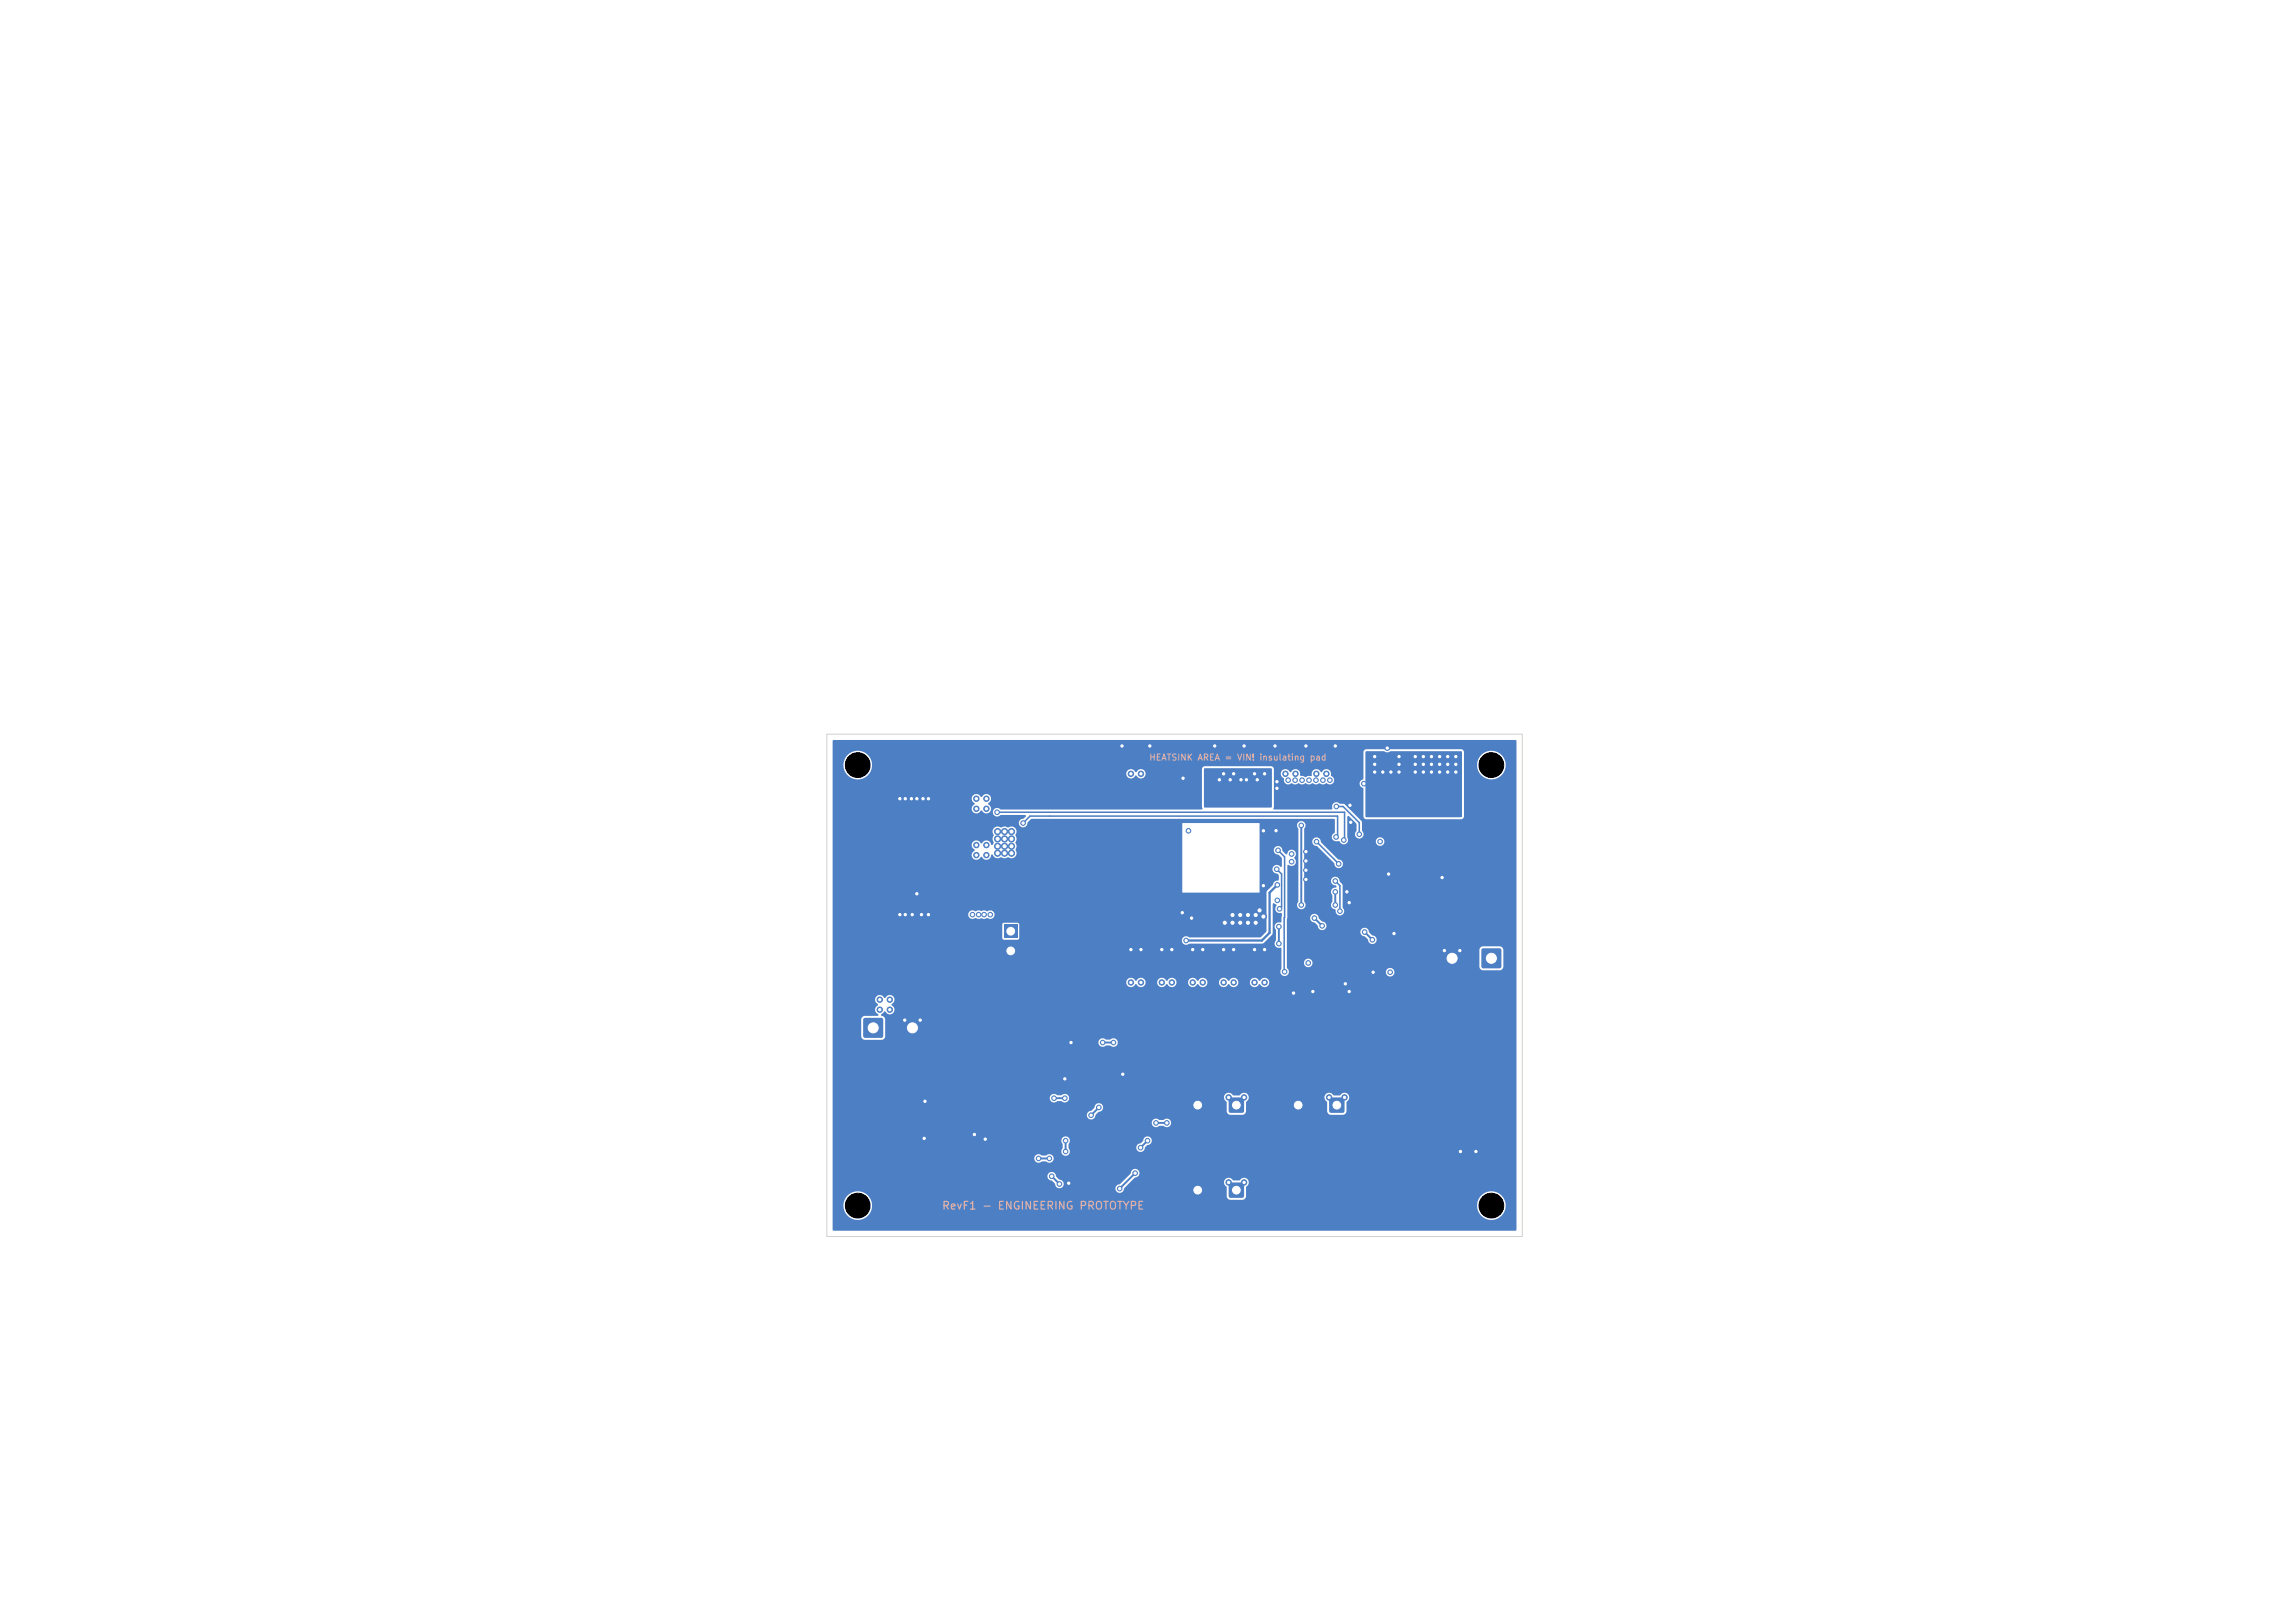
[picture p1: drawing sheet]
<svg xmlns="http://www.w3.org/2000/svg" width="297mm" height="210mm" viewBox="0 0 297 210" stroke-linecap="round" stroke-linejoin="round" font-family="sans-serif">
<defs><g id="words">
<text font-size="1" fill="#e8b2a7" x="121.8" y="156.8">RevF1 - ENGINEERING PROTOTYPE</text>
<text font-size=".8" fill="#e8b2a7" x="148.7" y="98.6">HEATSINK AREA = VIN! insulating pad</text>
</g></defs>
<path d="M159.1 153.1l.2-.1h1.5l.1 .1 .1 .2v1.5l-.1 .1-.1 .1h-1.5l-.2-.1-.1-.1v-1.5z" fill="#4d7fc4"/>
<circle cx="155" cy="154" r="1" fill="#4d7fc4" stroke="#4d7fc4" stroke-width=".13"/>
<path d="M191.8 122.8l.2-.1h2.1l.1 .1 .1 .2v2.1l-.1 .1-.1 .1h-2.1l-.2-.1-.1-.1v-2.1z" fill="#4d7fc4"/>
<circle cx="187.9" cy="124" r="1.3" fill="#4d7fc4" stroke="#4d7fc4" stroke-width=".13"/>
<path d="M130 119.7h1.7v1.7h-1.7z" fill="#4d7fc4"/>
<circle cx="130.8" cy="123" r=".85" fill="#4d7fc4" stroke="#4d7fc4" stroke-width=".13"/>
<path d="M159.1 142.1l.2-.1h1.5l.1 .1 .1 .2v1.5l-.1 .1-.1 .1h-1.5l-.2-.1-.1-.1v-1.5z" fill="#4d7fc4"/>
<circle cx="155" cy="143" r="1" fill="#4d7fc4" stroke="#4d7fc4" stroke-width=".13"/>
<path d="M111.8 131.8l.2-.1h2.1l.1 .1 .1 .2v2.1l-.1 .1-.1 .1h-2.1l-.2-.1-.1-.1v-2.1z" fill="#4d7fc4"/>
<circle cx="118.1" cy="133" r="1.3" fill="#4d7fc4" stroke="#4d7fc4" stroke-width=".13"/>
<path d="M172.1 142.1l.2-.1h1.5l.1 .1 .1 .2v1.5l-.1 .1-.1 .1h-1.5l-.2-.1-.1-.1v-1.5z" fill="#4d7fc4"/>
<g fill="#4d7fc4" stroke="#4d7fc4" stroke-width=".13">
<circle cx="168" cy="143" r="1"/>
<circle cx="168.5" cy="101" r=".3"/>
<circle cx="183.2" cy="98.9" r=".3"/>
<circle cx="178.6" cy="108.9" r=".3"/>
<circle cx="167.7" cy="100.1" r=".35"/>
<circle cx="146.4" cy="100.1" r=".35"/>
<circle cx="162.4" cy="127.1" r=".35"/>
<circle cx="177.9" cy="97.9" r=".3"/>
<circle cx="162.7" cy="100.9" r=".3"/>
<circle cx="183.2" cy="99.9" r=".3"/>
<circle cx="174" cy="142" r=".35"/>
<circle cx="180" cy="99.9" r=".3"/>
<circle cx="185.3" cy="97.9" r=".3"/>
<circle cx="188.4" cy="98.9" r=".3"/>
<circle cx="185.3" cy="99.9" r=".3"/>
<circle cx="151.7" cy="127.1" r=".35"/>
<circle cx="188.4" cy="97.9" r=".3"/>
<circle cx="185.3" cy="98.9" r=".3"/>
<circle cx="181.1" cy="98.9" r=".3"/>
<circle cx="163.7" cy="100.1" r=".35"/>
<circle cx="184.2" cy="99.9" r=".3"/>
<circle cx="163.7" cy="127.1" r=".35"/>
<circle cx="147.7" cy="100.1" r=".35"/>
<circle cx="157.8" cy="100.9" r=".3"/>
<circle cx="188.4" cy="99.9" r=".3"/>
<circle cx="176.5" cy="101.4" r=".3"/>
<circle cx="167.2" cy="111.5" r=".3"/>
<circle cx="155.7" cy="127.1" r=".35"/>
<circle cx="158.4" cy="127.1" r=".35"/>
<circle cx="186.3" cy="98.9" r=".3"/>
<circle cx="170.3" cy="101" r=".3"/>
<circle cx="183.2" cy="97.9" r=".3"/>
<circle cx="159.2" cy="100.9" r=".3"/>
<circle cx="187.4" cy="99.9" r=".3"/>
<circle cx="161.3" cy="100.9" r=".3"/>
<circle cx="146.4" cy="127.1" r=".35"/>
<circle cx="159" cy="142" r=".35"/>
<circle cx="147.7" cy="127.1" r=".35"/>
<circle cx="181.1" cy="97.9" r=".3"/>
<circle cx="159.7" cy="100.1" r=".35"/>
<circle cx="172" cy="142" r=".35"/>
<circle cx="160.6" cy="100.9" r=".3"/>
<circle cx="159.7" cy="127.1" r=".35"/>
<circle cx="171.7" cy="100.1" r=".35"/>
<circle cx="177.9" cy="99.9" r=".3"/>
<circle cx="179" cy="99.9" r=".3"/>
<circle cx="154.4" cy="127.1" r=".35"/>
<circle cx="186.3" cy="97.9" r=".3"/>
<circle cx="161" cy="153" r=".35"/>
<circle cx="172.1" cy="101" r=".3"/>
<circle cx="184.2" cy="97.9" r=".3"/>
<circle cx="167.6" cy="101" r=".3"/>
<circle cx="159" cy="153" r=".35"/>
<circle cx="170.4" cy="100.1" r=".35"/>
<circle cx="161" cy="142" r=".35"/>
<circle cx="177.9" cy="98.9" r=".3"/>
<circle cx="184.2" cy="98.9" r=".3"/>
<circle cx="187.4" cy="98.9" r=".3"/>
<circle cx="186.3" cy="99.9" r=".3"/>
<circle cx="150.4" cy="127.1" r=".35"/>
<circle cx="169.3" cy="124.6" r=".3"/>
<circle cx="179.9" cy="125.8" r=".3"/>
<circle cx="171.2" cy="101" r=".3"/>
<circle cx="181.1" cy="99.9" r=".3"/>
<circle cx="187.4" cy="97.9" r=".3"/>
<circle cx="166.7" cy="101" r=".3"/>
<circle cx="169.4" cy="101" r=".3"/>
<circle cx="158.4" cy="100.1" r=".35"/>
<circle cx="166.4" cy="100.1" r=".35"/>
<circle cx="162.4" cy="100.1" r=".35"/>
<circle cx="169" cy="113.8" r=".3"/>
<circle cx="174.6" cy="116.8" r=".3"/>
<circle cx="172.8" cy="96.5" r=".3"/>
<circle cx="119.1" cy="132" r=".35"/>
<circle cx="120.2" cy="103.4" r=".3"/>
<circle cx="116.5" cy="118.4" r=".3"/>
<circle cx="150.4" cy="122.9" r=".35"/>
<circle cx="165.3" cy="101.1" r=".3"/>
<circle cx="174.7" cy="104.2" r=".3"/>
<circle cx="119.7" cy="142.5" r=".3"/>
<circle cx="137.8" cy="139.6" r=".3"/>
<circle cx="177.7" cy="125.8" r=".3"/>
<circle cx="174.1" cy="127.3" r=".3"/>
<circle cx="147.7" cy="122.9" r=".35"/>
<circle cx="163.5" cy="118.6" r=".4"/>
<circle cx="138.3" cy="153.1" r=".3"/>
<circle cx="159.7" cy="122.9" r=".35"/>
<circle cx="160.5" cy="118.4" r=".4"/>
<circle cx="117.2" cy="118.4" r=".3"/>
<circle cx="145.2" cy="96.5" r=".3"/>
<circle cx="138.6" cy="134.9" r=".3"/>
<circle cx="118" cy="103.4" r=".3"/>
<circle cx="186.6" cy="113.5" r=".3"/>
<circle cx="153.1" cy="100.7" r=".35"/>
<circle cx="163.5" cy="114.6" r=".3"/>
<circle cx="179.5" cy="96.8" r=".3"/>
<circle cx="174.6" cy="128.3" r=".3"/>
<circle cx="167.4" cy="128.5" r=".3"/>
<circle cx="174.8" cy="106.4" r=".3"/>
<circle cx="179.7" cy="113.1" r=".3"/>
<circle cx="154.2" cy="118.8" r=".3"/>
<circle cx="146.4" cy="122.9" r=".35"/>
<circle cx="118.1" cy="118.4" r=".3"/>
<circle cx="165.1" cy="107.5" r=".3"/>
<circle cx="118.7" cy="115.7" r=".3"/>
<circle cx="155.7" cy="122.9" r=".35"/>
<circle cx="120.2" cy="118.4" r=".3"/>
<circle cx="116.5" cy="103.4" r=".3"/>
<circle cx="126.1" cy="146.8" r=".3"/>
<circle cx="162.5" cy="118.4" r=".4"/>
<circle cx="119.6" cy="147.3" r=".3"/>
<circle cx="158.5" cy="119.4" r=".4"/>
<circle cx="169" cy="111.4" r=".3"/>
<circle cx="169.9" cy="128.3" r=".3"/>
<circle cx="118.7" cy="103.4" r=".3"/>
<circle cx="163.5" cy="107.5" r=".3"/>
<circle cx="160.5" cy="119.4" r=".4"/>
<circle cx="174.3" cy="115.4" r=".3"/>
<circle cx="117.2" cy="103.4" r=".3"/>
<circle cx="188.9" cy="123" r=".35"/>
<circle cx="165.3" cy="102" r=".3"/>
<circle cx="154.4" cy="122.9" r=".35"/>
<circle cx="169" cy="96.5" r=".3"/>
<circle cx="153" cy="118.1" r=".35"/>
<circle cx="159.5" cy="119.4" r=".4"/>
<circle cx="169" cy="112.6" r=".3"/>
<circle cx="165" cy="96.5" r=".3"/>
<circle cx="119.3" cy="118.4" r=".3"/>
<circle cx="189" cy="149" r=".35"/>
<circle cx="161.5" cy="119.4" r=".4"/>
<circle cx="180.4" cy="120.8" r=".3"/>
<circle cx="145.3" cy="139" r=".3"/>
<circle cx="117.1" cy="132" r=".35"/>
<circle cx="191" cy="149" r=".35"/>
<circle cx="127.5" cy="147.4" r=".3"/>
<circle cx="162.5" cy="119.4" r=".4"/>
<circle cx="161" cy="96.5" r=".3"/>
<circle cx="162.4" cy="122.9" r=".35"/>
<circle cx="186.9" cy="123" r=".35"/>
<circle cx="159.5" cy="118.4" r=".4"/>
<circle cx="151.7" cy="122.9" r=".35"/>
<circle cx="158.4" cy="122.9" r=".35"/>
<circle cx="148.8" cy="96.5" r=".3"/>
<circle cx="163.7" cy="122.9" r=".35"/>
<circle cx="119.5" cy="103.4" r=".3"/>
<circle cx="169" cy="110.2" r=".3"/>
<circle cx="163" cy="117.8" r=".4"/>
<circle cx="161.5" cy="118.4" r=".4"/>
<circle cx="157.2" cy="96.5" r=".3"/>
<circle cx="173.4" cy="117.9" r=".3"/>
<circle cx="172.8" cy="114" r=".3"/>
<circle cx="132.4" cy="106.5" r=".3"/>
<circle cx="172.9" cy="108.3" r=".3"/>
<circle cx="167.2" cy="110.5" r=".3"/>
<circle cx="126.4" cy="110.7" r=".35"/>
<circle cx="129" cy="105.1" r=".3"/>
<circle cx="130.9" cy="107.6" r=".4"/>
<circle cx="129.1" cy="107.6" r=".4"/>
<circle cx="127.7" cy="109.4" r=".35"/>
<circle cx="129.1" cy="108.5" r=".4"/>
<circle cx="115.2" cy="129.4" r=".35"/>
<circle cx="125.9" cy="118.4" r=".3"/>
<circle cx="126.4" cy="104.7" r=".35"/>
<circle cx="113.9" cy="130.6" r=".35"/>
<circle cx="129.1" cy="109.5" r=".4"/>
<circle cx="115.2" cy="130.6" r=".35"/>
<circle cx="127.7" cy="103.4" r=".35"/>
<circle cx="130.9" cy="109.5" r=".4"/>
<circle cx="130" cy="107.6" r=".4"/>
<circle cx="126.7" cy="118.4" r=".3"/>
<circle cx="130" cy="108.5" r=".4"/>
<circle cx="130" cy="110.4" r=".4"/>
<circle cx="113.9" cy="129.4" r=".35"/>
<circle cx="126.4" cy="109.4" r=".35"/>
<circle cx="129.1" cy="110.4" r=".4"/>
<circle cx="127.7" cy="110.7" r=".35"/>
<circle cx="130.9" cy="110.4" r=".4"/>
<circle cx="127.4" cy="118.4" r=".3"/>
<circle cx="173.9" cy="108.7" r=".3"/>
<circle cx="127.7" cy="104.7" r=".35"/>
<circle cx="130.9" cy="108.5" r=".4"/>
<circle cx="130" cy="109.5" r=".4"/>
<circle cx="128.2" cy="118.4" r=".3"/>
<circle cx="126.4" cy="103.4" r=".35"/>
<circle cx="172.8" cy="115.4" r=".3"/>
<circle cx="165.5" cy="119.9" r=".3"/>
<circle cx="172.8" cy="117.1" r=".3"/>
<circle cx="165.5" cy="122.1" r=".3"/>
<circle cx="137.1" cy="153.2" r=".3"/>
<circle cx="146.9" cy="151.8" r=".3"/>
<circle cx="148.5" cy="147.6" r=".3"/>
<circle cx="144.9" cy="153.8" r=".3"/>
<circle cx="147.6" cy="148.5" r=".3"/>
<circle cx="151" cy="145.3" r=".3"/>
<circle cx="136.1" cy="152.2" r=".3"/>
<circle cx="149.6" cy="145.3" r=".3"/>
<circle cx="177.6" cy="121.6" r=".3"/>
<circle cx="168.4" cy="117.1" r=".3"/>
<circle cx="176.6" cy="120.6" r=".3"/>
<circle cx="137.9" cy="149" r=".3"/>
<circle cx="142.2" cy="143.3" r=".3"/>
<circle cx="141.2" cy="144.3" r=".3"/>
<circle cx="137.9" cy="147.6" r=".3"/>
<circle cx="134.4" cy="149.9" r=".3"/>
<circle cx="170.1" cy="118.8" r=".3"/>
<circle cx="168.4" cy="106.8" r=".3"/>
<circle cx="135.8" cy="149.9" r=".3"/>
<circle cx="171.1" cy="119.8" r=".3"/>
<circle cx="165.4" cy="110" r=".3"/>
<circle cx="166.2" cy="125.7" r=".3"/>
<circle cx="175.9" cy="108" r=".3"/>
<circle cx="172.9" cy="104.4" r=".3"/>
<circle cx="170.4" cy="108.9" r=".3"/>
<circle cx="173.2" cy="111.8" r=".3"/>
<circle cx="153.8" cy="107.5" r=".3"/>
<circle cx="165.3" cy="116.5" r=".3"/>
<circle cx="165.3" cy="114.5" r=".3"/>
<circle cx="153.5" cy="121.7" r=".3"/>
<circle cx="165.2" cy="112.5" r=".3"/>
<circle cx="165.6" cy="117.6" r=".3"/>
<circle cx="137.8" cy="142.1" r=".3"/>
<circle cx="136.4" cy="142.1" r=".3"/>
<circle cx="142.7" cy="134.9" r=".3"/>
<circle cx="144.1" cy="134.9" r=".3"/>
</g>
<path d="M129 105.1h45v3.6h-.1M132.4 106.5l.9-.9h39.8v2.9M165.2 112.5l.7 .6v4.2l-.3 .3M165.4 110l.8 .9v14.8M170.4 108.9l2.8 2.9M172.8 114l.6 .6v3.3M172.9 108.3h.1M172.9 104.4h.9l2.1 2.1v1.5" fill="none" stroke="#4d7fc4" stroke-width=".2"/>
<g fill="none" stroke="#4d7fc4" stroke-width=".25">
<path d="M165.5 119.9v2.2M168.4 106.8v10.3M170.1 118.8l1 1M172.8 115.4v1.7M142.7 134.9h1.4M176.6 120.6l1 1M134.4 149.9h1.4M136.1 152.2l1 1M136.4 142.1h1.4M137.9 147.6v1.4M142.2 143.3l-1 1M146.9 151.8l-2 2"/>
<path d="M148.5 147.6l-.9 .9M149.6 145.3h1.4"/>
</g>
<path d="M165.3 114.5l-1 1v5.2l-1 1h-9.8" fill="none" stroke="#4d7fc4" stroke-width=".3"/>
<g fill="#4d7fc4">
<path d="M155.9 99.4h8.6l.1 .1v4.9l-.1 .1h-8.6l-.1-.1z"/>
<path d="M176.8 97.2h2.3a.67 .67 0 0 0 .9 0l9.2 .1-.1 8.4h-12.3l-.1-.1z"/>
<path d="M107.8 95.8h88.3l.2 .1v3h-1.4l-.1-.3a1.85 1.85 0 0 0-2.6-1.3h-2.7l-.2-.2-.2-.2h-9.1l-.5 .2-.4-.2h-2.3l-.2 .1-.1 .3-.1 1.6h-63.5a1.85 1.85 0 0 0-2.9-1.5 1.85 1.85 0 0 0 0 3.2 1.85 1.85 0 0 0 2.9-1.5v-.2h63.5v1.8v.2h-3.7l-.2-.3-.2-.2a.65 .65 0 0 0-.4-.8 .65 .65 0 0 0-.9 .3h-.1a.62 .62 0 0 0-.8-.3 .62 .62 0 0 0-.3 .8h-.1h-.4l-.3 .2-.4-.2h-.3l-.1-.1a.63 .63 0 0 0-.4-.7 .63 .63 0 0 0-.8 .3h-.1a.62 .62 0 0 0-1-.2 .62 .62 0 0 0 .2 1 .61 .61 0 0 0 .3 .7 .61 .61 0 0 0 .7-.1l.2 .1a.82 .82 0 0 0 .7-.1l.2 .1a.82 .82 0 0 0 .7-.1l.2 .1a.82 .82 0 0 0 .7-.1l.2 .1a.82 .82 0 0 0 .7-.1l.2 .1a.82 .82 0 0 0 .7-.1 .59 .59 0 0 0 .7 .2 .59 .59 0 0 0 .4-.6h3.6a.57 .57 0 0 0-.4 .6 .57 .57 0 0 0 .5 .5v3.6l.1 .3 .2 .1h12.5l.2-.2 .1-.2v-8.3h2.7a1.85 1.85 0 0 0-.1 3.3 1.85 1.85 0 0 0 2.8-1.7h1.4v9h-19.8l-.2-.4-.1-1.3-2.2-2.1-.6-.1a.57 .57 0 0 0-.8-.1 .57 .57 0 0 0-.2 .7l-.1 .1h-7.4l-.1-.1 .1-.2v-4.9l-.1-.2-.3-.1-8.6-.1-.2 .1-.1 .2-.1 .6h-7.2a.63 .63 0 0 0-.6-.5 .63 .63 0 0 0-.7 .4h-.1a.61 .61 0 0 0-.9-.2 .61 .61 0 0 0 0 1 .61 .61 0 0 0 1-.4l.1 .1a.61 .61 0 0 0 .7 .3 .61 .61 0 0 0 .5-.7h7.2v3.3h-27.2l-.1-.2a.64 .64 0 0 0-.6-.3 .64 .64 0 0 0-.6 .3h-.1a.62 .62 0 0 0-1-.1 .62 .62 0 0 0 .2 1v.1a.63 .63 0 0 0-.2 1 .63 .63 0 0 0 1.1-.2h.1a.62 .62 0 0 0 1 .2 .62 .62 0 0 0-.2-1.1l.3-.4 .1-.3h27.2l.1 1.3-.1 .1h-26a.58 .58 0 0 0-.9 0 .58 .58 0 0 0 .1 .9 .58 .58 0 0 0 .8-.1h3.2l.1 .1-.3 .3a.58 .58 0 0 0-.7 .6 .58 .58 0 0 0 .7 .6 .58 .58 0 0 0 .5-.7l.5-.4h39.1l.1 .1 .1 .6h-3.8a.58 .58 0 0 0-.9-.4 .58 .58 0 0 0-.1 1v3.1h-.3a.56 .56 0 0 0-.6-.5 .56 .56 0 0 0-.5 .5l-.2 .1-.4-.4a.59 .59 0 0 0-.6-.6 .59 .59 0 0 0-.6 .6 .59 .59 0 0 0 .7 .5l.4 .5v1l-.2 .1a.58 .58 0 0 0-1 0 .58 .58 0 0 0 .6 .9l.2 .2v.6a.71 .71 0 0 0-.8 .6l-.7 .8-.1 .2h-.9v-9h-10v1.1h-21.4a.72 .72 0 0 0-1.2-.5 1.13 1.13 0 0 0-.9 0 .69 .69 0 0 0-.9 .1 .69 .69 0 0 0 0 .9 .94 .94 0 0 0 0 1l-.1 .2h-.2a.67 .67 0 0 0-.5-.5 .67 .67 0 0 0-.8 .3h-.1a.62 .62 0 0 0-1-.2 .62 .62 0 0 0 .2 1.1v.1a.63 .63 0 0 0-.2 1 .63 .63 0 0 0 1.1-.2h.1a.63 .63 0 0 0 .7 .3 .63 .63 0 0 0 .5-.6h.1a.8 .8 0 0 0 1.2 .3 1.13 1.13 0 0 0 .9 0 .68 .68 0 0 0 .9-.1 .68 .68 0 0 0 0-.9 .86 .86 0 0 0 0-.9 .93 .93 0 0 0 0-1l.2-.4h21.4v7.9h10.9v2.8h-35.2v-.2a.67 .67 0 0 0-1-.2l-.3-.1-.4 .1-.4-.1-.3 .1a.73 .73 0 0 0-1 .2 .6 .6 0 0 0 .3 .7 .6 .6 0 0 0 .7 0l.3 .1 .4-.1a.61 .61 0 0 0 .7 0l.2 .1a.56 .56 0 0 0 .8-.6h35.2v2.2l-.8 .8h-9.2l-.2-.1a.55 .55 0 0 0-.6 .2h-21.2l-.1-1.9-1.9-.1-.2 .2v1.8l.2 .2h1.8l.2-.2h21.2h-.1a.6 .6 0 0 0 .2 .7 .6 .6 0 0 0 .7 0h9.6l1.2-1.2v-4h.2l.3 .2v.1a.6 .6 0 0 0 0 .7 .6 .6 0 0 0 .6 .3l.1 .3-.1 .9a.62 .62 0 0 0-.8 .2 .62 .62 0 0 0 .1 .8v1.3a.6 .6 0 0 0 0 .7 .6 .6 0 0 0 .7 .3v2.6a.58 .58 0 0 0 .1 .9 .58 .58 0 0 0 .8-.2 .58 .58 0 0 0-.2-.8l.1-13.2 .1-.1a.59 .59 0 0 0 .9 0 .59 .59 0 0 0-.1-.9l.2-.6h.3v6.3a.57 .57 0 0 0 .1 .8 .57 .57 0 0 0 .8-.1 .57 .57 0 0 0-.1-.8v-9.3l.2-.6h3.8l-.1 1a.62 .62 0 0 0-.3 .8 .62 .62 0 0 0 .9 .3 .58 .58 0 0 0 .8 .4 .58 .58 0 0 0 .3-.9v-2.7h.2l.9 1v.9a.56 .56 0 0 0 .2 1 .56 .56 0 0 0 .8-.6h19.8v.9h-17.1l-.1-.1a.56 .56 0 0 0-.9-.2 .56 .56 0 0 0 .2 .9 .56 .56 0 0 0 .8-.6h17.1v2.9h-22.5v-.1a.65 .65 0 0 0-.6-.4l-2.2-2.2a.58 .58 0 0 0-.6-.6 .58 .58 0 0 0-.6 .6 .58 .58 0 0 0 .7 .5l2.2 2.2a.56 .56 0 0 0 .6 .6 .56 .56 0 0 0 .5-.6h22.5v6.1h-22.3l-.2-.4v-2.8l-.4-.6a.58 .58 0 0 0-.6-.5 .58 .58 0 0 0-.6 .6 .58 .58 0 0 0 .7 .5 .13 .13 0 0 1 .1 .2 .13 .13 0 0 1-.2 0 .59 .59 0 0 0-.5 .4 .59 .59 0 0 0 .1 .7v.8a.61 .61 0 0 0 .4 1 .57 .57 0 0 0 .5 .8 .57 .57 0 0 0 .7-.7h22.3v1.9h-24.6l-.3-.3-.3-.2-.4-.4a.58 .58 0 0 0-.7-.6 .58 .58 0 0 0-.5 .7 .58 .58 0 0 0 .7 .5l.3 .4a.56 .56 0 0 0 .6 .6 .56 .56 0 0 0 .6-.7h24.6v1.8h-18.1l-.3-.3-.3-.2-.4-.4a.58 .58 0 0 0-.7-.6 .58 .58 0 0 0-.5 .7 .58 .58 0 0 0 .7 .5l.3 .4a.56 .56 0 0 0 .6 .6 .56 .56 0 0 0 .6-.7h18.1v1.4h-1.7l-.2-.3-.3-.2-2.3 .1-.3 .3v1.7h-21.6a.56 .56 0 0 0-.9-.4 .56 .56 0 0 0 0 1 .56 .56 0 0 0 .9-.4v-.2h21.6v.7l.2 .3 2.4 .1 .3-.2 .1-.2 .1-2.3h1.7v2.8h-15.8a.56 .56 0 0 0-.9-.4 .56 .56 0 0 0 0 1 .56 .56 0 0 0 .9-.4v-.2h15.8v1.3h-32l-.1-.1a.64 .64 0 0 0-.6-.4 .64 .64 0 0 0-.6 .4h-.1a.61 .61 0 0 0-.6-.4 .61 .61 0 0 0-.5 .5h-1.5l-.1-.1a.64 .64 0 0 0-.6-.4 .64 .64 0 0 0-.6 .4h-.1a.61 .61 0 0 0-.6-.4 .61 .61 0 0 0-.5 .5h-1.5l-.1-.1a.64 .64 0 0 0-.6-.4 .64 .64 0 0 0-.6 .4h-.1a.61 .61 0 0 0-.6-.4 .61 .61 0 0 0-.5 .5h-1.5l-.1-.1a.64 .64 0 0 0-.6-.4 .64 .64 0 0 0-.6 .4h-.1a.61 .61 0 0 0-.6-.4 .61 .61 0 0 0-.5 .5h-1.5l-.1-.1a.64 .64 0 0 0-.6-.4 .64 .64 0 0 0-.6 .4h-.1a.62 .62 0 0 0-1-.2 .62 .62 0 0 0 .1 1 .62 .62 0 0 0 1-.4l.1 .1a.61 .61 0 0 0 .7 .3 .61 .61 0 0 0 .5-.7h1.5v.2a.64 .64 0 0 0 .5 .5 .64 .64 0 0 0 .7-.4l.2 .2a.61 .61 0 0 0 .7 .2 .61 .61 0 0 0 .4-.7h1.5v.2a.64 .64 0 0 0 .5 .5 .64 .64 0 0 0 .7-.4l.1 .1a.61 .61 0 0 0 .7 .3 .61 .61 0 0 0 .5-.7h1.5v.2a.64 .64 0 0 0 .5 .5 .64 .64 0 0 0 .7-.4l.1 .1a.61 .61 0 0 0 .7 .3 .61 .61 0 0 0 .5-.7h1.5v.2a.64 .64 0 0 0 .5 .5 .64 .64 0 0 0 .7-.4l.1 .1a.61 .61 0 0 0 .7 .3 .61 .61 0 0 0 .5-.7h32v2.3h-80.5l-.1-.2a.64 .64 0 0 0-.6-.3 .64 .64 0 0 0-.6 .3h-.1a.62 .62 0 0 0-1-.1 .62 .62 0 0 0 .2 1v.1a.66 .66 0 0 0-.3 .6 .66 .66 0 0 0 .4 .6l-.1 .1h-1.7l-.3 .2-.1 .3v2.3l.1 .2 .2 .1h2.4a.49 .49 0 0 0 .4-.4l-.1-2.3-.1-.2-.2-.1a.14 .14 0 0 1-.2-.2 .14 .14 0 0 1 .1-.1l.4-.3a.64 .64 0 0 0 1.1 .2 .64 .64 0 0 0-.2-1.1l.3-.4 .1-.3h80.5v5.5h-51.6a.61 .61 0 0 0-1.1-.3h-.5a.58 .58 0 0 0-.8 .1 .58 .58 0 0 0 .1 .8 .58 .58 0 0 0 .8-.1h.5a.56 .56 0 0 0 .6 .1 .56 .56 0 0 0 .4-.6h51.6v7.1h-21.7v-.1a.73 .73 0 0 0-1.2-.1h-.8a.64 .64 0 0 0-.7-.3 .64 .64 0 0 0-.5 .5h-9.8v-.1a.73 .73 0 0 0-1.2-.1h-.8a.64 .64 0 0 0-.7-.3 .64 .64 0 0 0-.5 .6h-20l-.1-.1a.64 .64 0 0 0-1-.2h-.5a.58 .58 0 0 0-.8 .1 .58 .58 0 0 0 .1 .8 .58 .58 0 0 0 .8-.1h.5a.56 .56 0 0 0 .6 .1 .56 .56 0 0 0 .4-.6h20v.2l.4 .4v.6h-16a.58 .58 0 0 0-.7-.4 .58 .58 0 0 0-.5 .6l-.3 .3-.3 .1a.56 .56 0 0 0 0 1 .56 .56 0 0 0 .8-.6l.4-.3a.57 .57 0 0 0 .6-.7h16v.7l.2 .3h1.9a.49 .49 0 0 0 .4-.4v-1.2l.3-.4v-.3h9.8a.61 .61 0 0 0 .3 .6l.1 1.4 .1 .2 .3 .2h1.6a.49 .49 0 0 0 .5-.5v-1.2l.3-.4v-.3h21.7v3.3h-44.7a.6 .6 0 0 0-1.1-.3h-.5a.57 .57 0 0 0-.8 .1 .57 .57 0 0 0 .1 .8 .57 .57 0 0 0 .8-.1h.5a.56 .56 0 0 0 .6 .1 .56 .56 0 0 0 .4-.6h44.7v2.3h-47.2l-.1-.1a.56 .56 0 0 0-.6-.3 .56 .56 0 0 0-.4 .4h-9.5l-.1-.1a.57 .57 0 0 0-.9-.2 .57 .57 0 0 0 0 .9v.5a.57 .57 0 0 0 .1 .8 .57 .57 0 0 0 .8-.1 .57 .57 0 0 0-.1-.8v-.4l.2-.6h9.5l-.4 .4a.57 .57 0 0 0-.5 .6 .57 .57 0 0 0 .6 .6 .57 .57 0 0 0 .5-.7l.3-.2a.57 .57 0 0 0 .6-.7h47.2v2.3h-59.9l-.1-.1a.62 .62 0 0 0-1-.2h-.5a.58 .58 0 0 0-.8 .1 .58 .58 0 0 0 .1 .8 .58 .58 0 0 0 .8-.1h.5a.56 .56 0 0 0 .6 .1 .56 .56 0 0 0 .4-.6h59.9v1.9h-48.8l-.1-.1a.58 .58 0 0 0-.7-.3 .58 .58 0 0 0-.4 .6l-1.3 1.2h-7.3a.71 .71 0 0 0-.7-.5l-.3-.4a.58 .58 0 0 0-.7-.6 .58 .58 0 0 0-.5 .7 .58 .58 0 0 0 .7 .5l.3 .4a.56 .56 0 0 0 .6 .6 .56 .56 0 0 0 .6-.7h7.3l-.1 .1a.57 .57 0 0 0-.5 .7 .57 .57 0 0 0 .6 .5 .57 .57 0 0 0 .5-.7l1.4-1.3a.57 .57 0 0 0 .6-.7h48.8v1.2h-34.7v-.1a.73 .73 0 0 0-1.2-.1h-.8a.64 .64 0 0 0-1-.1 .64 .64 0 0 0 .1 1l.1 1.2 .1 .3 .3 .2 1.7-.1a.49 .49 0 0 0 .4-.4v-1.2l.3-.4v-.3h34.7v3h-1.4l-.1-.3a1.85 1.85 0 0 0-1.9-1.5 1.85 1.85 0 0 0-1.7 1.8h-78.3l-.1-.3a1.85 1.85 0 0 0-3-1 1.85 1.85 0 0 0 .5 3.1 1.85 1.85 0 0 0 2.6-1.8h78.3v.2a1.85 1.85 0 0 0 1.9 1.7 1.85 1.85 0 0 0 1.8-1.9h1.4v3.2l-.1 .1h-88.4z"/>
</g>
<path d="M107 95h90v65h-90z" fill="none" stroke="#d0d2cd" stroke-width=".13"/>
<g fill="#fff" stroke="#fff" stroke-width=".13">
<circle cx="168.5" cy="100.9" r=".15"/>
<circle cx="183.2" cy="98.9" r=".15"/>
<circle cx="178.6" cy="108.9" r=".15"/>
<circle cx="167.7" cy="100.1" r=".15"/>
<circle cx="146.4" cy="100.1" r=".15"/>
<circle cx="162.4" cy="127.1" r=".15"/>
<circle cx="177.9" cy="97.9" r=".15"/>
<circle cx="162.7" cy="100.9" r=".15"/>
<circle cx="183.2" cy="99.9" r=".15"/>
<circle cx="174" cy="142" r=".15"/>
<circle cx="180" cy="99.9" r=".15"/>
<circle cx="185.3" cy="97.9" r=".15"/>
<circle cx="188.4" cy="98.9" r=".15"/>
<circle cx="185.3" cy="99.9" r=".15"/>
<circle cx="151.7" cy="127.1" r=".15"/>
<circle cx="188.4" cy="97.9" r=".15"/>
<circle cx="185.3" cy="98.9" r=".15"/>
<circle cx="181.1" cy="98.9" r=".15"/>
<circle cx="163.7" cy="100.1" r=".15"/>
<circle cx="184.2" cy="99.9" r=".15"/>
<circle cx="163.7" cy="127.1" r=".15"/>
<circle cx="147.7" cy="100.1" r=".15"/>
<circle cx="157.8" cy="100.9" r=".15"/>
<circle cx="188.4" cy="99.9" r=".15"/>
<circle cx="176.5" cy="101.4" r=".15"/>
<circle cx="167.2" cy="111.5" r=".15"/>
<circle cx="155.7" cy="127.1" r=".15"/>
<circle cx="158.4" cy="127.1" r=".15"/>
<circle cx="186.3" cy="98.9" r=".15"/>
<circle cx="170.3" cy="100.9" r=".15"/>
<circle cx="183.2" cy="97.9" r=".15"/>
<circle cx="159.2" cy="100.9" r=".15"/>
<circle cx="187.4" cy="99.9" r=".15"/>
<circle cx="161.3" cy="100.9" r=".15"/>
<circle cx="146.4" cy="127.1" r=".15"/>
<circle cx="159" cy="142" r=".15"/>
<circle cx="147.7" cy="127.1" r=".15"/>
<circle cx="181.1" cy="97.9" r=".15"/>
<circle cx="159.7" cy="100.1" r=".15"/>
<circle cx="172" cy="142" r=".15"/>
<circle cx="160.6" cy="100.9" r=".15"/>
<circle cx="159.7" cy="127.1" r=".15"/>
<circle cx="171.7" cy="100.1" r=".15"/>
<circle cx="177.9" cy="99.9" r=".15"/>
<circle cx="179" cy="99.9" r=".15"/>
<circle cx="154.4" cy="127.1" r=".15"/>
<circle cx="186.3" cy="97.9" r=".15"/>
<circle cx="161" cy="153" r=".15"/>
<circle cx="172.1" cy="100.9" r=".15"/>
<circle cx="184.2" cy="97.9" r=".15"/>
<circle cx="167.6" cy="100.9" r=".15"/>
<circle cx="159" cy="153" r=".15"/>
<circle cx="170.4" cy="100.1" r=".15"/>
<circle cx="161" cy="142" r=".15"/>
<circle cx="177.9" cy="98.9" r=".15"/>
<circle cx="184.2" cy="98.9" r=".15"/>
<circle cx="187.4" cy="98.9" r=".15"/>
<circle cx="186.3" cy="99.9" r=".15"/>
<circle cx="150.4" cy="127.1" r=".15"/>
<circle cx="169.3" cy="124.6" r=".15"/>
<circle cx="179.9" cy="125.8" r=".15"/>
<circle cx="171.2" cy="100.9" r=".15"/>
<circle cx="181.1" cy="99.9" r=".15"/>
<circle cx="187.4" cy="97.9" r=".15"/>
<circle cx="166.7" cy="100.9" r=".15"/>
<circle cx="169.4" cy="100.9" r=".15"/>
<circle cx="158.4" cy="100.1" r=".15"/>
<circle cx="166.4" cy="100.1" r=".15"/>
<circle cx="162.4" cy="100.1" r=".15"/>
<circle cx="169" cy="113.8" r=".15"/>
<circle cx="174.6" cy="116.8" r=".15"/>
<circle cx="172.8" cy="96.5" r=".15"/>
<circle cx="119.1" cy="132" r=".15"/>
<circle cx="120.2" cy="103.3" r=".15"/>
<circle cx="116.5" cy="118.3" r=".15"/>
<circle cx="150.4" cy="122.9" r=".15"/>
<circle cx="165.3" cy="101.2" r=".15"/>
<circle cx="174.7" cy="104.2" r=".15"/>
<circle cx="119.7" cy="142.5" r=".15"/>
<circle cx="137.8" cy="139.6" r=".15"/>
<circle cx="177.7" cy="125.8" r=".15"/>
<circle cx="174.1" cy="127.3" r=".15"/>
<circle cx="147.7" cy="122.9" r=".15"/>
<circle cx="163.5" cy="118.6" r=".2"/>
<circle cx="138.3" cy="153.1" r=".15"/>
<circle cx="159.7" cy="122.9" r=".15"/>
<circle cx="160.5" cy="118.4" r=".2"/>
<circle cx="117.2" cy="118.3" r=".15"/>
<circle cx="145.2" cy="96.5" r=".15"/>
<circle cx="138.6" cy="134.9" r=".15"/>
<circle cx="118" cy="103.3" r=".15"/>
<circle cx="186.6" cy="113.6" r=".15"/>
<circle cx="153.1" cy="100.7" r=".15"/>
<circle cx="163.5" cy="114.6" r=".15"/>
<circle cx="179.5" cy="96.8" r=".15"/>
<circle cx="174.6" cy="128.3" r=".15"/>
<circle cx="167.4" cy="128.5" r=".15"/>
<circle cx="174.8" cy="106.4" r=".15"/>
<circle cx="179.7" cy="113.1" r=".15"/>
<circle cx="154.2" cy="118.8" r=".15"/>
<circle cx="146.4" cy="122.9" r=".15"/>
<circle cx="118.1" cy="118.3" r=".15"/>
<circle cx="165.1" cy="107.5" r=".15"/>
<circle cx="118.7" cy="115.6" r=".15"/>
<circle cx="155.7" cy="122.9" r=".15"/>
<circle cx="120.2" cy="118.3" r=".15"/>
<circle cx="116.5" cy="103.3" r=".15"/>
<circle cx="126.1" cy="146.8" r=".15"/>
<circle cx="162.5" cy="118.4" r=".2"/>
<circle cx="119.6" cy="147.3" r=".15"/>
<circle cx="158.5" cy="119.4" r=".2"/>
<circle cx="169" cy="111.4" r=".15"/>
<circle cx="169.9" cy="128.3" r=".15"/>
<circle cx="118.7" cy="103.3" r=".15"/>
<circle cx="163.5" cy="107.5" r=".15"/>
<circle cx="160.5" cy="119.4" r=".2"/>
<circle cx="174.3" cy="115.4" r=".15"/>
<circle cx="117.2" cy="103.3" r=".15"/>
<circle cx="188.9" cy="123" r=".15"/>
<circle cx="165.3" cy="102" r=".15"/>
<circle cx="154.4" cy="122.9" r=".15"/>
<circle cx="169" cy="96.5" r=".15"/>
<circle cx="153" cy="118.1" r=".15"/>
<circle cx="159.5" cy="119.4" r=".2"/>
<circle cx="169" cy="112.6" r=".15"/>
<circle cx="165" cy="96.5" r=".15"/>
<circle cx="119.3" cy="118.3" r=".15"/>
<circle cx="189" cy="149" r=".15"/>
<circle cx="161.5" cy="119.4" r=".2"/>
<circle cx="180.4" cy="120.8" r=".15"/>
<circle cx="145.3" cy="139" r=".15"/>
<circle cx="117.1" cy="132" r=".15"/>
<circle cx="191" cy="149" r=".15"/>
<circle cx="127.5" cy="147.4" r=".15"/>
<circle cx="162.5" cy="119.4" r=".2"/>
<circle cx="161" cy="96.5" r=".15"/>
<circle cx="162.4" cy="122.9" r=".15"/>
<circle cx="186.9" cy="123" r=".15"/>
<circle cx="159.5" cy="118.4" r=".2"/>
<circle cx="151.7" cy="122.9" r=".15"/>
<circle cx="158.4" cy="122.9" r=".15"/>
<circle cx="148.8" cy="96.5" r=".15"/>
<circle cx="163.7" cy="122.9" r=".15"/>
<circle cx="119.5" cy="103.3" r=".15"/>
<circle cx="169" cy="110.2" r=".15"/>
<circle cx="163" cy="117.8" r=".2"/>
<circle cx="161.5" cy="118.4" r=".2"/>
<circle cx="157.2" cy="96.5" r=".15"/>
<circle cx="173.4" cy="117.9" r=".15"/>
<circle cx="172.8" cy="114" r=".15"/>
<circle cx="132.4" cy="106.5" r=".15"/>
<circle cx="172.9" cy="108.3" r=".15"/>
<circle cx="167.2" cy="110.5" r=".15"/>
<circle cx="126.4" cy="110.6" r=".15"/>
<circle cx="129" cy="105.1" r=".15"/>
<circle cx="130.9" cy="107.6" r=".2"/>
<circle cx="129.1" cy="107.6" r=".2"/>
<circle cx="127.7" cy="109.3" r=".15"/>
<circle cx="129.1" cy="108.6" r=".2"/>
<circle cx="115.2" cy="129.3" r=".15"/>
<circle cx="125.9" cy="118.3" r=".15"/>
<circle cx="126.4" cy="104.6" r=".15"/>
<circle cx="113.9" cy="130.7" r=".15"/>
<circle cx="129.1" cy="109.5" r=".2"/>
<circle cx="115.2" cy="130.7" r=".15"/>
<circle cx="127.7" cy="103.3" r=".15"/>
<circle cx="130.9" cy="109.5" r=".2"/>
<circle cx="130" cy="107.6" r=".2"/>
<circle cx="126.7" cy="118.3" r=".15"/>
<circle cx="130" cy="108.6" r=".2"/>
<circle cx="130" cy="110.4" r=".2"/>
<circle cx="113.9" cy="129.3" r=".15"/>
<circle cx="126.4" cy="109.3" r=".15"/>
<circle cx="129.1" cy="110.4" r=".2"/>
<circle cx="127.7" cy="110.6" r=".15"/>
<circle cx="130.9" cy="110.4" r=".2"/>
<circle cx="127.4" cy="118.3" r=".15"/>
<circle cx="173.9" cy="108.7" r=".15"/>
<circle cx="127.7" cy="104.6" r=".15"/>
<circle cx="130.9" cy="108.5" r=".2"/>
<circle cx="130" cy="109.5" r=".2"/>
<circle cx="128.2" cy="118.3" r=".15"/>
<circle cx="126.4" cy="103.3" r=".15"/>
<circle cx="172.8" cy="115.4" r=".15"/>
<circle cx="165.5" cy="119.9" r=".15"/>
<circle cx="172.8" cy="117.1" r=".15"/>
<circle cx="165.5" cy="122.1" r=".15"/>
<circle cx="137.1" cy="153.2" r=".15"/>
<circle cx="146.9" cy="151.8" r=".15"/>
<circle cx="148.5" cy="147.6" r=".15"/>
<circle cx="144.9" cy="153.8" r=".15"/>
<circle cx="147.6" cy="148.5" r=".15"/>
<circle cx="151" cy="145.3" r=".15"/>
<circle cx="136.1" cy="152.2" r=".15"/>
<circle cx="149.6" cy="145.3" r=".15"/>
<circle cx="177.6" cy="121.6" r=".15"/>
<circle cx="168.4" cy="117.1" r=".15"/>
<circle cx="176.6" cy="120.6" r=".15"/>
<circle cx="137.9" cy="149" r=".15"/>
<circle cx="142.2" cy="143.3" r=".15"/>
<circle cx="141.2" cy="144.3" r=".15"/>
<circle cx="137.9" cy="147.6" r=".15"/>
<circle cx="134.4" cy="149.9" r=".15"/>
<circle cx="170.1" cy="118.8" r=".15"/>
<circle cx="168.4" cy="106.8" r=".15"/>
<circle cx="135.8" cy="149.9" r=".15"/>
<circle cx="171.1" cy="119.8" r=".15"/>
<circle cx="165.4" cy="110" r=".15"/>
<circle cx="166.2" cy="125.7" r=".15"/>
<circle cx="175.9" cy="108" r=".15"/>
<circle cx="172.9" cy="104.4" r=".15"/>
<circle cx="170.4" cy="108.9" r=".15"/>
<circle cx="173.2" cy="111.8" r=".15"/>
<circle cx="153.8" cy="107.5" r=".15"/>
<circle cx="165.3" cy="116.5" r=".15"/>
<circle cx="165.3" cy="114.5" r=".15"/>
<circle cx="153.5" cy="121.7" r=".15"/>
<circle cx="165.2" cy="112.5" r=".15"/>
<circle cx="165.6" cy="117.6" r=".15"/>
<circle cx="137.8" cy="142.1" r=".15"/>
<circle cx="136.4" cy="142.1" r=".15"/>
<circle cx="142.7" cy="134.9" r=".15"/>
<circle cx="144.1" cy="134.9" r=".15"/>
<circle cx="160" cy="154" r=".5"/>
<circle cx="155" cy="154" r=".5"/>
<circle cx="193" cy="124" r=".65"/>
<circle cx="187.9" cy="124" r=".65"/>
<circle cx="130.8" cy="120.5" r=".5"/>
<circle cx="130.8" cy="123" r=".5"/>
<circle cx="160" cy="143" r=".5"/>
<circle cx="155" cy="143" r=".5"/>
<circle cx="113" cy="133" r=".65"/>
<circle cx="118.1" cy="133" r=".65"/>
<circle cx="173" cy="143" r=".5"/>
<circle cx="168" cy="143" r=".5"/>
</g>
<g fill="#000" stroke="#000" stroke-width=".13">
<circle cx="111" cy="99" r="1.6"/>
<circle cx="193" cy="99" r="1.6"/>
<circle cx="111" cy="156" r="1.6"/>
<circle cx="193" cy="156" r="1.6"/>
</g>
<use href="#words"/>
</svg>
